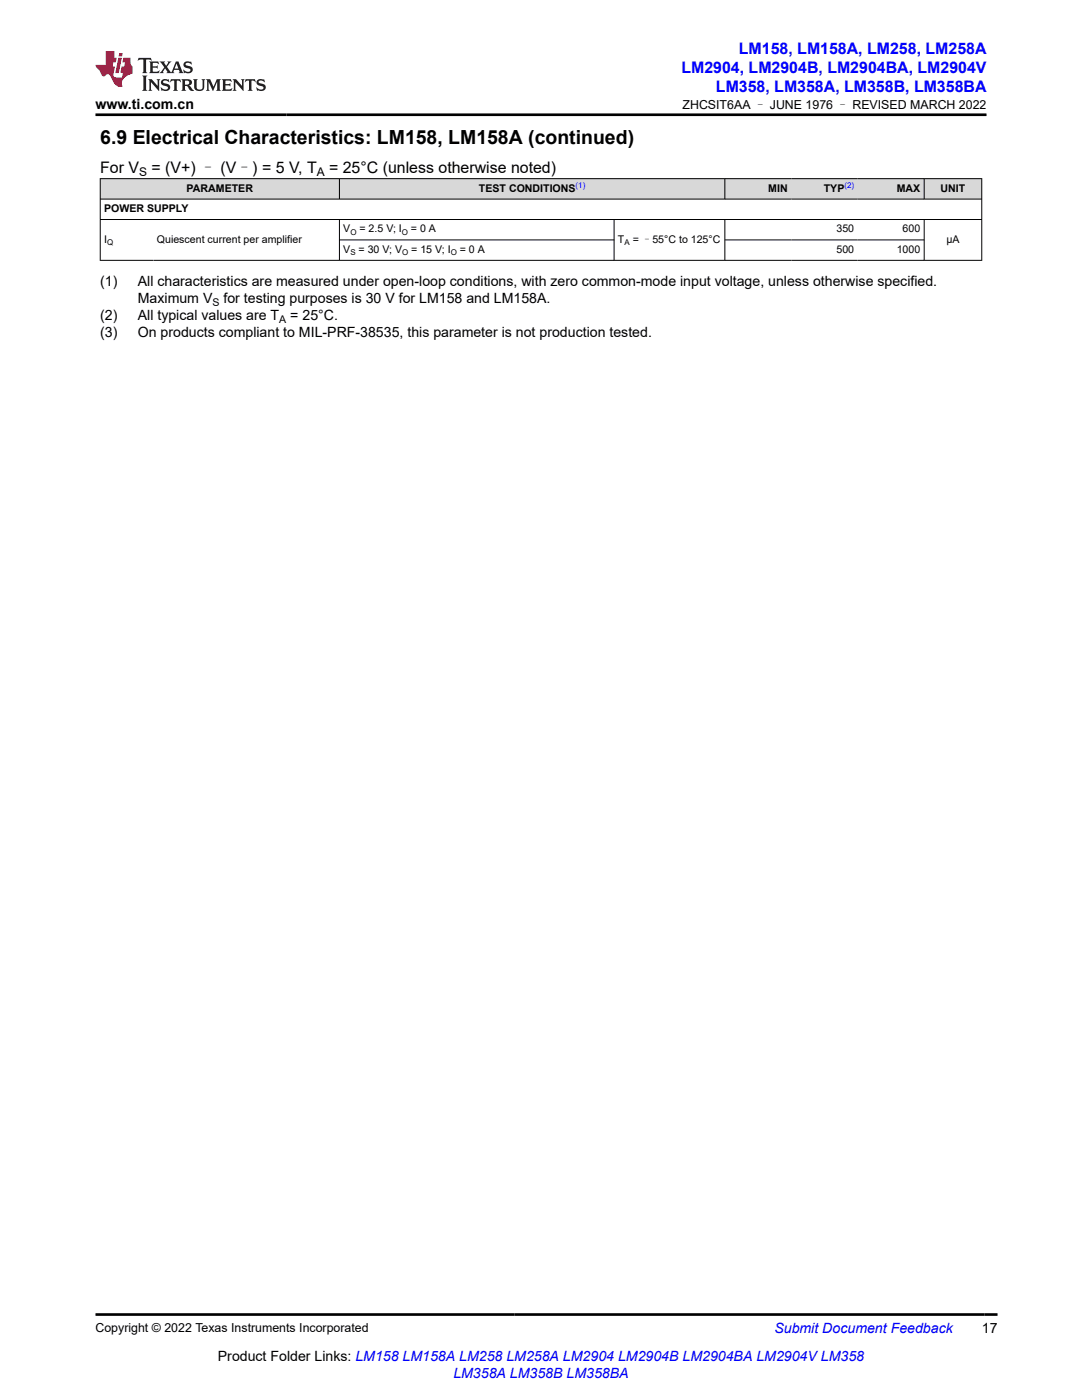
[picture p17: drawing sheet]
<svg xmlns="http://www.w3.org/2000/svg" width="216mm" height="279mm" viewBox="0 0 216 279" stroke-linecap="round" stroke-linejoin="round" font-family="sans-serif">
<defs><g id="words">
<text font-size="3.9" x="20" y="28.7">6.9 Electrical Characteristics: LM158, LM158A (continued)</text>
<g font-size="3.2" fill="#00f">
<text x="147.4" y="10.7">LM158, LM158A, LM258, LM258A</text>
<text x="136" y="14.5">LM2904, LM2904B, LM2904BA, LM2904V</text>
<text x="142.9" y="18.3">LM358, LM358A, LM358B, LM358BA</text>
</g>
<g font-size="3.2">
<text x="20" y="34.5">For V</text>
<text x="30.2" y="34.5">= (V+) – (V–) = 5 V, T</text>
<text x="65.7" y="34.5">= 25°C (unless otherwise noted)</text>
</g>
<g font-size="2.8">
<text x="19" y="21.7">www.ti.com.cn</text>
<text x="20" y="57">(1)</text>
<text x="27.5" y="57">All characteristics are measured under open-loop conditions, with zero common-mode input voltage, unless otherwise specified.</text>
<text x="20" y="63.8">(2)</text>
<text x="27.5" y="60.4">Maximum V</text>
<text x="27.5" y="63.8">All typical values are T</text>
<text x="44.6" y="60.4">for testing purposes is 30 V for LM158 and LM158A.</text>
<text x="57.9" y="63.8">= 25°C.</text>
<text x="20" y="67.2">(3)</text>
<text x="27.5" y="67.2">On products compliant to MIL-PRF-38535, this parameter is not production tested.</text>
<text x="195.9" y="266.1">17</text>
<text x="43.5" y="271.7">Product Folder Links: LM158 LM158A LM258 LM258A LM2904 LM2904B LM2904BA LM2904V LM358</text>
</g>
<g font-size="2.8" fill="#00f">
<text x="154.5" y="266.1">Submit Document Feedback</text>
<text x="90.5" y="275.1">LM358A LM358B LM358BA</text>
</g>
<g font-size="2.5">
<text x="136.2" y="21.8">ZHCSIT6AA – JUNE 1976 – REVISED MARCH 2022</text>
<text x="19" y="265.8">Copyright © 2022 Texas Instruments Incorporated</text>
</g>
<g font-size="2.4">
<text x="27.8" y="35.1">S</text>
<text x="63.2" y="35.1">A</text>
</g>
<g font-size="2.1">
<text x="37.2" y="38.2">PARAMETER</text>
<text x="95.6" y="38.2">TEST CONDITIONS</text>
<text x="153.3" y="38.2">MIN</text>
<text x="164.4" y="38.2">TYP</text>
<text x="178.9" y="38.2">MAX</text>
<text x="187.7" y="38.2">UNIT</text>
<text x="20.8" y="42.3">POWER SUPPLY</text>
<text x="68.5" y="46.4">V</text>
<text x="71.7" y="46.4">= 2.5 V; I</text>
<text x="82" y="46.4">= 0 A</text>
<text x="166.9" y="46.4">350</text>
<text x="180.1" y="46.4">600</text>
<text x="20.8" y="48.4">I</text>
<text x="31.3" y="48.4">Quiescent current per amplifier</text>
<text x="68.5" y="50.5">V</text>
<text x="71.6" y="50.5">= 30 V; V</text>
<text x="82.1" y="50.5">= 15 V; I</text>
<text x="91.8" y="50.5">= 0 A</text>
<text x="123.3" y="48.5">T</text>
<text x="126.2" y="48.5">= –55°C to 125°C</text>
<text x="166.9" y="50.5">500</text>
<text x="178.9" y="50.5">1000</text>
<text x="188.8" y="48.4">µA</text>
<text x="42.4" y="61">S</text>
<text x="55.7" y="64.4">A</text>
</g>
<g font-size="1.6" fill="#00f">
<text x="114.9" y="37.5">(1)</text>
<text x="168.5" y="37.5">(2)</text>
</g>
<g font-size="1.6">
<text x="69.9" y="46.8">O</text>
<text x="80.2" y="46.8">O</text>
<text x="21.4" y="48.9">Q</text>
<text x="69.9" y="50.9">S</text>
<text x="80.2" y="50.9">O</text>
<text x="89.9" y="50.9">O</text>
<text x="124.6" y="49">A</text>
</g>
</g></defs>
<g fill="#d8d8d8">
<path d="M20 35.7h175.9v4h-175.9z" fill-rule="evenodd"/>
<path d="M20.1 35.7h47.6v4h-47.6z" fill-rule="evenodd"/>
<path d="M67.8 35.7h76.8v4h-76.8z" fill-rule="evenodd"/>
<path d="M144.7 35.7h13.2v4h-13.2z" fill-rule="evenodd"/>
<path d="M157.9 35.7h13.3v4h-13.3z" fill-rule="evenodd"/>
<path d="M171.2 35.7h13.1v4h-13.1z" fill-rule="evenodd"/>
<path d="M184.5 35.7h11.3v4h-11.3z" fill-rule="evenodd"/>
</g>
<g fill="none" stroke="#000" stroke-width=".2">
<path d="M19.9 35.7h176.1M19.9 39.7h176.1M20 35.6v16.4M67.7 35.6v4.2M144.6 35.6v4.2M184.4 35.6v4.2M195.9 35.6v16.4M19.9 43.8h176.1M19.9 52h176.1M67.7 43.8v8.2M67.7 47.9h54.9M122.5 43.8v8.2"/>
<path d="M144.6 43.8v8.2M144.6 47.9h39.9M184.4 43.8v8.2"/>
</g>
<path d="M27.7 11.6l-.2 .5 .5-.2h.6v.1v2.2l-.2 .4h1l-.2-.4v-2.2v-.1h.5l.5 .2-.1-.5zM29.8 12.3l.2 .4v1.5l-.2 .4h1.9l.1-.6a1.08 1.08 0 0 1-1.3 .2v-.7h.6l.4 .2v-.7l-.4 .2h-.6v-.5l.2-.2a1 1 0 0 1 1 .3l-.1-.5zM31.8 12.3l1 1.1-1 1.2h.9l-.2-.2 .4-.8 .5 .8-.2 .2h1.6l-.2-.2 .1-.5h1l.1 .5-.1 .2h.9l-.2-.3-.8-2h-.5l-1 2.2-.8-1.1 .9-1.1h-.8l.2 .2-.5 .6-.3-.6 .1-.2zM35.2 12.7l.4 1h-.8zM36.8 12.4a.65 .65 0 0 0-.2 .7 .65 .65 0 0 0 .6 .5l.7 .1 .1 .3a.79 .79 0 0 1-.7 .4 .79 .79 0 0 1-.7-.5l.1 .7 .2-.1a.93 .93 0 0 0 1.1 .1 .93 .93 0 0 0 .4-1 1.46 1.46 0 0 0-1.2-.6l-.1-.3a1.09 1.09 0 0 1 1.2 .2l-.2-.6-.1 .1-.6-.2zM28.4 15.1l.2 .4v2.2l-.2 .4h1l-.2-.4v-2.2l.2-.4zM29.6 15.8l.2 .4v1.5l-.2 .4h.8l-.3-.4v-1.3l1.7 1.8v-2l.2-.4h-.8l.2 .2 .1 1.1-1.2-1.3zM32.3 15.9a.65 .65 0 0 0-.2 .8 .65 .65 0 0 0 .7 .4l.6 .2 .1 .2a.79 .79 0 0 1-.7 .4 .79 .79 0 0 1-.7-.5l.1 .7 .2-.1a.93 .93 0 0 0 1.1 .1 .93 .93 0 0 0 .4-.9 1.46 1.46 0 0 0-1.2-.6l-.1-.4a1.09 1.09 0 0 1 1.2 .2l-.2-.6-.1 .1-.6-.1zM34.1 15.8l-.1 .6a.63 .63 0 0 1 .7-.3l.1 1.6-.3 .4h1l-.2-.4v-1.6a.66 .66 0 0 1 .8 .3l-.1-.6zM36.2 15.8l.2 .4v1.5l-.2 .4h.9l-.2-.2v-.7h.5l.1 .2a.79 .79 0 0 0 1.2 .6l-1-.9a.61 .61 0 0 0 .6-.6 .61 .61 0 0 0-.5-.7zM36.9 16.1h.2a.47 .47 0 0 1 .5 .1 .47 .47 0 0 1 .1 .5l-.2 .1-.6 .1zM38.5 15.8l.2 .2a2.27 2.27 0 0 0 .4 2 1.04 1.04 0 0 0 1.7-.7v-1.3l.2-.2h-.8l.2 .4v1.1a.6 .6 0 0 1-.6 .6 .6 .6 0 0 1-.6-.6v-1.1l.3-.4zM41.1 15.8l.2 .4v1.5l-.2 .4h.7l-.2-.4v-1.4l.9 1.9 .8-1.9v1.4l-.2 .4h1l-.3-.4v-1.5l.3-.4h-.8l-.7 1.5-.7-1.5zM44.3 15.8l.2 .4v1.5l-.2 .4h1.9l.1-.6a1.09 1.09 0 0 1-1.3 .2v-.7h.6l.4 .2v-.6l-.4 .2h-.6v-.6l.2-.1a1.01 1.01 0 0 1 1 .3l-.1-.6zM46.4 15.8l.3 .4v1.5l-.3 .4h.8l-.2-.4v-1.3l1.6 1.8v-2l.2-.4h-.7l.2 .2v1.1l-1.2-1.3zM49 15.8l-.1 .6a.63 .63 0 0 1 .8-.3v1.6l-.3 .4h1l-.2-.4v-1.6a.66 .66 0 0 1 .8 .3l-.1-.6zM51.4 15.9a.65 .65 0 0 0-.2 .8 .65 .65 0 0 0 .6 .4l.6 .2 .2 .2a.79 .79 0 0 1-.8 .4 .79 .79 0 0 1-.6-.5l.1 .7 .2-.1a.93 .93 0 0 0 1 .1 .93 .93 0 0 0 .5-.9 1.46 1.46 0 0 0-1.3-.6l-.1-.4a1.09 1.09 0 0 1 1.3 .2l-.2-.6-.2 .1-.5-.1z" fill="#231f20"/>
<path d="M21.1 10.2v2.8h-2.1l.1 .3 .9 1a.95 .95 0 0 0 .9 .9 .59 .59 0 0 1 .6-.4 .59 .59 0 0 1 .5 .4l.4 .7a1.59 1.59 0 0 0 2.1 1.4 1.61 1.61 0 0 1 1-2.3l1-.3-.1-1.5a1.59 1.59 0 0 1-.4-1.7h-1.4l-.2 .9h.5l-.1 .9h-.5l-.2 1v.2l.4 .1-.2 .9h-.6a.73 .73 0 0 1-1.1-.7l.3-1.5h-.5l.2-.9h.5l.2-.9h-.5v-1.3zM23.6 11.5l-.6 3.1h.7l.6-3.1zM23.8 10.6l-.1 .6h.7l.1-.6z" fill="#ed1c24"/>
<path d="M19 22.9h177.8M19.1 262.3h179.9" fill="none" stroke="#000" stroke-width=".53"/>
<use href="#words"/>
</svg>
